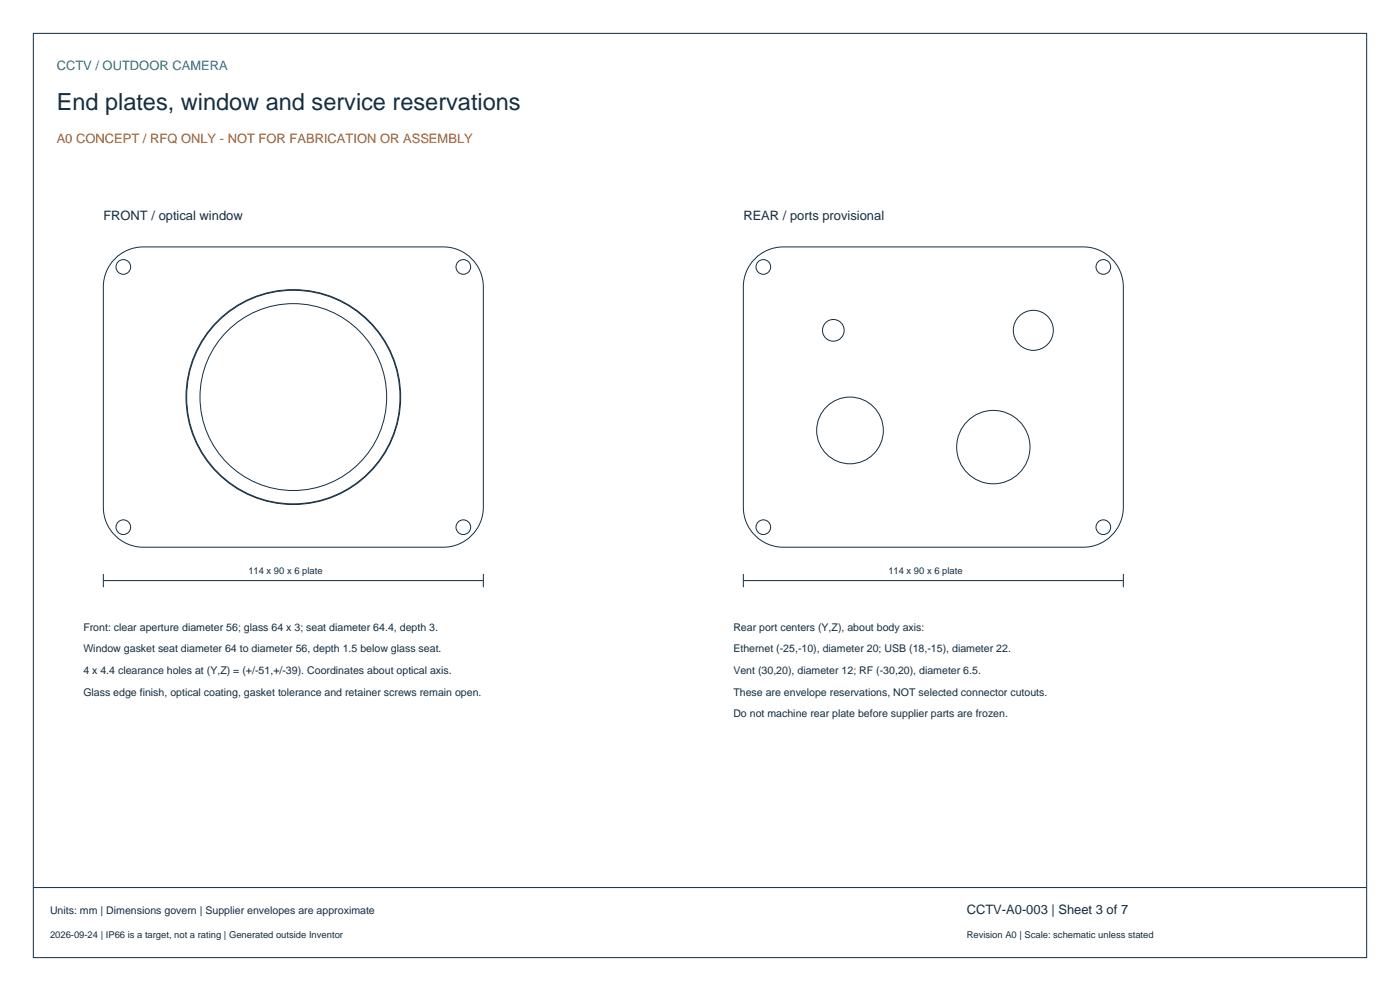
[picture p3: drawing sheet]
<svg xmlns="http://www.w3.org/2000/svg" width="420mm" height="297mm" viewBox="0 0 420 297" stroke-linecap="round" stroke-linejoin="round" font-family="sans-serif">
<defs><g id="words">
<text font-size="7.1" fill="#142d40" x="17" y="33">End plates, window and service reservations</text>
<text font-size="3.9" fill="#168582" x="17" y="21">CCTV / OUTDOOR CAMERA</text>
<text font-size="3.9" fill="#b35917" x="17" y="43">A0 CONCEPT / RFQ ONLY - NOT FOR FABRICATION OR ASSEMBLY</text>
<g font-size="3.9" fill="#142d40">
<text x="31" y="66">FRONT / optical window</text>
<text x="223" y="66">REAR / ports provisional</text>
<text x="290" y="274">CCTV-A0-003 | Sheet 3 of 7</text>
</g>
<g font-size="3.2" fill="#142d40">
<text x="25" y="189">Front: clear aperture diameter 56; glass 64 x 3; seat diameter 64.4, depth 3.</text>
<text x="220" y="189">Rear port centers (Y,Z), about body axis:</text>
<text x="25" y="195.5">Window gasket seat diameter 64 to diameter 56, depth 1.5 below glass seat.</text>
<text x="220" y="195.5">Ethernet (-25,-10), diameter 20; USB (18,-15), diameter 22.</text>
<text x="25" y="202">4 x 4.4 clearance holes at (Y,Z) = (+/-51,+/-39). Coordinates about optical axis.</text>
<text x="220" y="202">Vent (30,20), diameter 12; RF (-30,20), diameter 6.5.</text>
<text x="25" y="208.5">Glass edge finish, optical coating, gasket tolerance and retainer screws remain open.</text>
<text x="220" y="208.5">These are envelope reservations, NOT selected connector cutouts.</text>
<text x="220" y="215">Do not machine rear plate before supplier parts are frozen.</text>
<text x="15" y="274">Units: mm | Dimensions govern | Supplier envelopes are approximate</text>
</g>
<g font-size="2.8" fill="#142d40">
<text x="74.5" y="172">114 x 90 x 6 plate</text>
<text x="266.5" y="172">114 x 90 x 6 plate</text>
<text x="15" y="281">2026-09-24 | IP66 is a target, not a rating | Generated outside Inventor</text>
<text x="290" y="281">Revision A0 | Scale: schematic unless stated</text>
</g>
</g></defs>
<g fill="none" stroke="#142d40" stroke-width=".3">
<path d="M10 10h400v277h-400zM34.5 77.5a12 12 0 0 1 8.5-3.5h90a12 12 0 0 1 12 12v66a12 12 0 0 1-12 12h-90a12 12 0 0 1-12-12v-66a12 12 0 0 1 3.5-8.5zM226.5 77.5a12 12 0 0 1 8.5-3.5h90a12 12 0 0 1 12 12v66a12 12 0 0 1-12 12h-90a12 12 0 0 1-12-12v-66a12 12 0 0 1 3.5-8.5zM31 174h114M31 172v4M145 172v4M223 174h114M223 172v4M337 172v4M10 266h400"/>
<circle cx="37" cy="80" r="2.2"/>
<circle cx="139" cy="80" r="2.2"/>
<circle cx="229" cy="80" r="2.2"/>
<circle cx="250" cy="99" r="3.3"/>
<circle cx="310" cy="99" r="6"/>
<circle cx="331" cy="80" r="2.2"/>
<circle cx="88" cy="119" r="32.2"/>
<circle cx="88" cy="119" r="32"/>
<circle cx="88" cy="119" r="28"/>
<circle cx="255" cy="129" r="10"/>
<circle cx="298" cy="134" r="11"/>
<circle cx="37" cy="158" r="2.2"/>
<circle cx="139" cy="158" r="2.2"/>
<circle cx="229" cy="158" r="2.2"/>
<circle cx="331" cy="158" r="2.2"/>
</g>
<use href="#words"/>
</svg>
